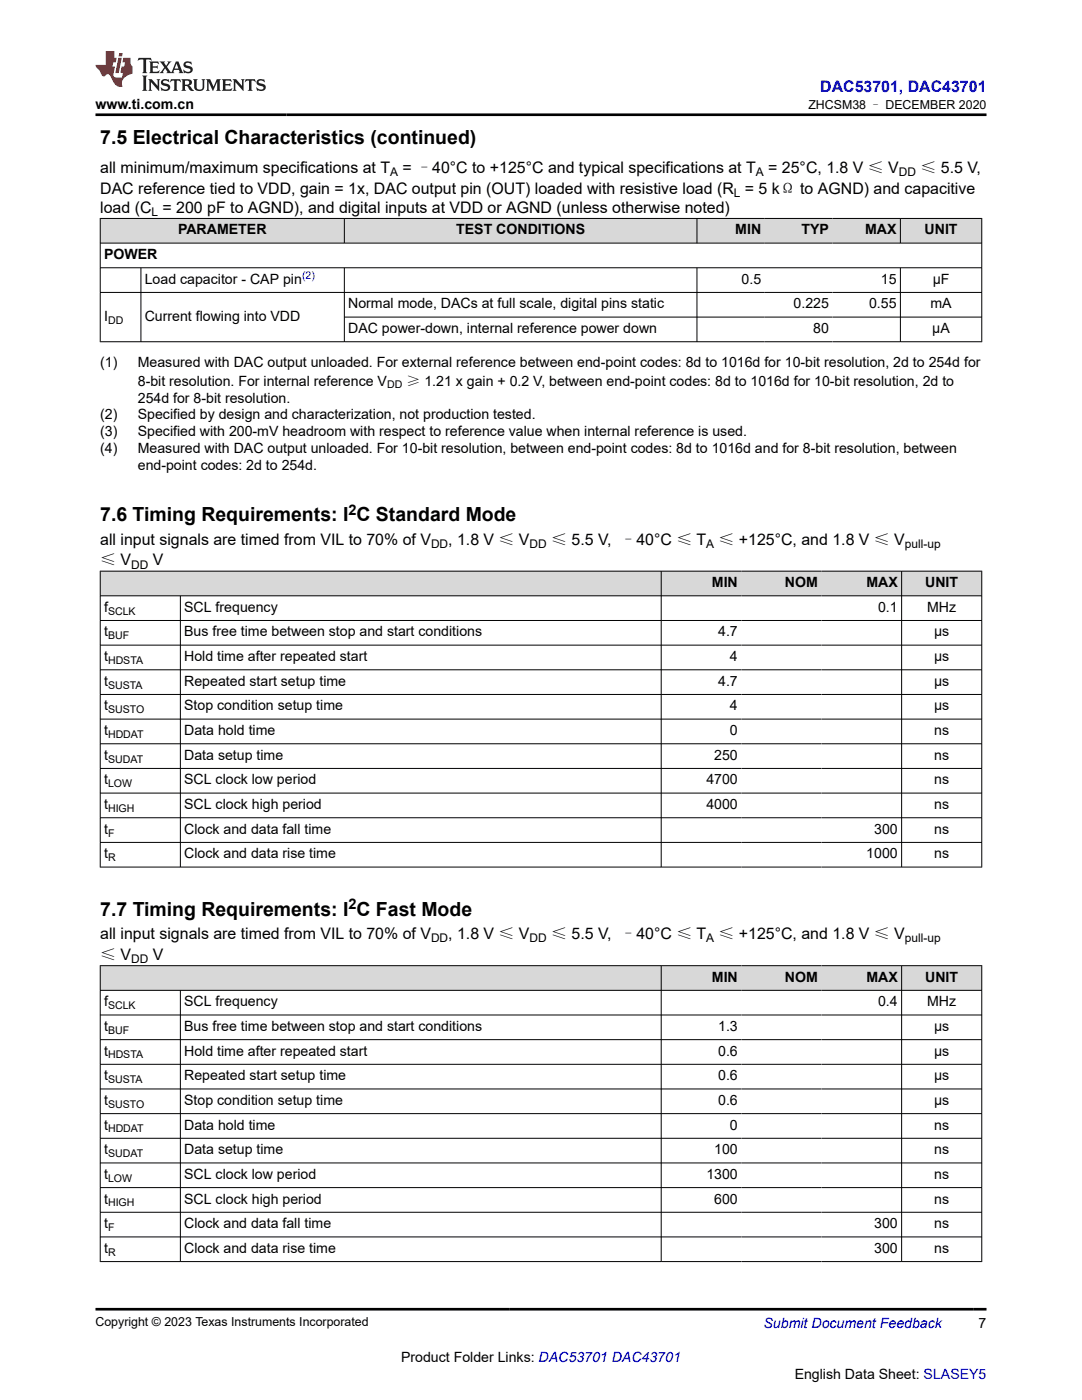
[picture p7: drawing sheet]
<svg xmlns="http://www.w3.org/2000/svg" width="216mm" height="279mm" viewBox="0 0 216 279" stroke-linecap="round" stroke-linejoin="round" font-family="sans-serif">
<defs><g id="words">
<g font-size="3.9">
<text x="20" y="28.7">7.5 Electrical Characteristics (continued)</text>
<text x="20" y="104">7.6 Timing Requirements: I C Standard Mode</text>
<text x="20" y="182.7">7.7 Timing Requirements: I C Fast Mode</text>
</g>
<text font-size="3.2" fill="#00f" x="163.7" y="18.3">DAC53701, DAC43701</text>
<g font-size="3.2">
<text x="20" y="34.5">all minimum/maximum specifications at T</text>
<text x="80.3" y="34.5">= –40°C to +125°C and typical specifications at T</text>
<text x="153.3" y="34.5">= 25°C, 1.8 V ≤ V</text>
<text x="183.7" y="34.5">≤ 5.5 V,</text>
<text x="20" y="38.6">DAC reference tied to VDD, gain = 1x, DAC output pin (OUT) loaded with resistive load (R = 5 kΩ to AGND) and capacitive</text>
<text x="20" y="42.5">load (C = 200 pF to AGND), and digital inputs at VDD or AGND (unless otherwise noted)</text>
<text x="20" y="112.8">≤ V</text>
<text x="20" y="108.7">all input signals are timed from VIL to 70% of V</text>
<text x="30.5" y="112.8">V</text>
<text x="89.4" y="108.7">, 1.8 V ≤ V</text>
<text x="110" y="108.7">≤ 5.5 V, –40°C ≤ T</text>
<text x="143.4" y="108.7">≤ +125°C, and 1.8 V ≤ V</text>
<text x="20" y="191.6">≤ V</text>
<text x="20" y="187.4">all input signals are timed from VIL to 70% of V</text>
<text x="30.5" y="191.6">V</text>
<text x="89.4" y="187.4">, 1.8 V ≤ V</text>
<text x="110" y="187.4">≤ 5.5 V, –40°C ≤ T</text>
<text x="143.4" y="187.4">≤ +125°C, and 1.8 V ≤ V</text>
</g>
<g font-size="2.9">
<text x="69.5" y="102.7">2</text>
<text x="69.5" y="181.4">2</text>
</g>
<g font-size="2.8">
<text x="19" y="21.7">www.ti.com.cn</text>
<text x="35.5" y="46.8">PARAMETER</text>
<text x="91" y="46.8">TEST CONDITIONS</text>
<text x="146.7" y="46.8">MIN</text>
<text x="159.9" y="46.8">TYP</text>
<text x="172.6" y="46.8">MAX</text>
<text x="184.5" y="46.8">UNIT</text>
<text x="20.8" y="51.7">POWER</text>
<text x="28.9" y="56.6">Load capacitor - CAP pin</text>
<text x="148" y="56.6">0.5</text>
<text x="175.8" y="56.6">15</text>
<text x="186.1" y="56.6">µF</text>
<text x="20.8" y="64">I</text>
<text x="28.9" y="64">Current flowing into VDD</text>
<text x="69.5" y="61.6">Normal mode, DACs at full scale, digital pins static</text>
<text x="158.4" y="61.6">0.225</text>
<text x="173.4" y="61.6">0.55</text>
<text x="185.7" y="61.6">mA</text>
<text x="69.5" y="66.5">DAC power-down, internal reference power down</text>
<text x="162.3" y="66.5">80</text>
<text x="186" y="66.5">µA</text>
<text x="20" y="73.3">(1)</text>
<text x="27.5" y="73.3">Measured with DAC output unloaded. For external reference between end-point codes: 8d to 1016d for 10-bit resolution, 2d to 254d for</text>
<text x="27.5" y="76.9">8-bit resolution. For internal reference V</text>
<text x="81.1" y="76.9">≥ 1.21 x gain + 0.2 V, between end-point codes: 8d to 1016d for 10-bit resolution, 2d to</text>
<text x="20" y="83.7">(2)</text>
<text x="27.5" y="80.3">254d for 8-bit resolution.</text>
<text x="27.5" y="83.7">Specified by design and characterization, not production tested.</text>
<text x="20" y="87.1">(3)</text>
<text x="27.5" y="87.1">Specified with 200-mV headroom with respect to reference value when internal reference is used.</text>
<text x="20" y="90.5">(4)</text>
<text x="27.5" y="90.5">Measured with DAC output unloaded. For 10-bit resolution, between end-point codes: 8d to 1016d and for 8-bit resolution, between</text>
<text x="27.5" y="93.9">end-point codes: 2d to 254d.</text>
<text x="142" y="117.2">MIN</text>
<text x="156.6" y="117.2">NOM</text>
<text x="172.9" y="117.2">MAX</text>
<text x="184.6" y="117.2">UNIT</text>
<text x="20.8" y="122.1">f</text>
<text x="36.8" y="122.1">SCL frequency</text>
<text x="175.2" y="122.1">0.1</text>
<text x="185" y="122.1">MHz</text>
<text x="20.8" y="127">t</text>
<text x="20.8" y="131.9">t</text>
<text x="36.8" y="127">Bus free time between stop and start conditions</text>
<text x="36.8" y="131.9">Hold time after repeated start</text>
<text x="143.3" y="127">4.7</text>
<text x="145.7" y="131.9">4</text>
<text x="186.4" y="127">µs</text>
<text x="186.4" y="131.9">µs</text>
<text x="20.8" y="136.9">t</text>
<text x="36.8" y="136.9">Repeated start setup time</text>
<text x="143.3" y="136.9">4.7</text>
<text x="186.4" y="136.9">µs</text>
<text x="20.8" y="141.8">t</text>
<text x="36.8" y="141.8">Stop condition setup time</text>
<text x="145.7" y="141.8">4</text>
<text x="186.4" y="141.8">µs</text>
<text x="20.8" y="146.7">t</text>
<text x="36.8" y="146.7">Data hold time</text>
<text x="145.7" y="146.7">0</text>
<text x="186.4" y="146.7">ns</text>
<text x="20.8" y="151.6">t</text>
<text x="36.8" y="151.6">Data setup time</text>
<text x="142.5" y="151.6">250</text>
<text x="186.4" y="151.6">ns</text>
<text x="20.8" y="156.5">t</text>
<text x="20.8" y="161.5">t</text>
<text x="36.8" y="156.5">SCL clock low period</text>
<text x="36.8" y="161.5">SCL clock high period</text>
<text x="140.9" y="156.5">4700</text>
<text x="140.9" y="161.5">4000</text>
<text x="186.4" y="156.5">ns</text>
<text x="186.4" y="161.5">ns</text>
<text x="20.8" y="166.4">t</text>
<text x="36.8" y="166.4">Clock and data fall time</text>
<text x="174.4" y="166.4">300</text>
<text x="186.4" y="166.4">ns</text>
<text x="20.8" y="171.3">t</text>
<text x="36.8" y="171.3">Clock and data rise time</text>
<text x="172.9" y="171.3">1000</text>
<text x="186.4" y="171.3">ns</text>
<text x="142" y="195.9">MIN</text>
<text x="156.6" y="195.9">NOM</text>
<text x="172.9" y="195.9">MAX</text>
<text x="184.6" y="195.9">UNIT</text>
<text x="20.8" y="200.8">f</text>
<text x="36.8" y="200.8">SCL frequency</text>
<text x="175.2" y="200.8">0.4</text>
<text x="185" y="200.8">MHz</text>
<text x="20.8" y="205.8">t</text>
<text x="36.8" y="205.8">Bus free time between stop and start conditions</text>
<text x="143.3" y="205.8">1.3</text>
<text x="186.4" y="205.8">µs</text>
<text x="20.8" y="210.7">t</text>
<text x="20.8" y="215.6">t</text>
<text x="36.8" y="210.7">Hold time after repeated start</text>
<text x="36.8" y="215.6">Repeated start setup time</text>
<text x="143.3" y="210.7">0.6</text>
<text x="143.3" y="215.6">0.6</text>
<text x="186.4" y="210.7">µs</text>
<text x="186.4" y="215.6">µs</text>
<text x="20.8" y="220.5">t</text>
<text x="36.8" y="220.5">Stop condition setup time</text>
<text x="143.3" y="220.5">0.6</text>
<text x="186.4" y="220.5">µs</text>
<text x="20.8" y="225.4">t</text>
<text x="36.8" y="225.4">Data hold time</text>
<text x="145.7" y="225.4">0</text>
<text x="186.4" y="225.4">ns</text>
<text x="20.8" y="230.4">t</text>
<text x="36.8" y="230.4">Data setup time</text>
<text x="142.5" y="230.4">100</text>
<text x="186.4" y="230.4">ns</text>
<text x="20.8" y="235.3">t</text>
<text x="36.8" y="235.3">SCL clock low period</text>
<text x="140.9" y="235.3">1300</text>
<text x="186.4" y="235.3">ns</text>
<text x="20.8" y="240.2">t</text>
<text x="20.8" y="245.1">t</text>
<text x="36.8" y="240.2">SCL clock high period</text>
<text x="36.8" y="245.1">Clock and data fall time</text>
<text x="142.5" y="240.2">600</text>
<text x="174.4" y="245.1">300</text>
<text x="186.4" y="240.2">ns</text>
<text x="186.4" y="245.1">ns</text>
<text x="20.8" y="250">t</text>
<text x="36.8" y="250">Clock and data rise time</text>
<text x="174.4" y="250">300</text>
<text x="186.4" y="250">ns</text>
<text x="195.3" y="265">7</text>
<text x="80" y="271.9">Product Folder Links: DAC53701 DAC43701</text>
<text x="158.6" y="275.3">English Data Sheet: SLASEY5</text>
</g>
<text font-size="2.8" fill="#00f" x="152.4" y="265">Submit Document Feedback</text>
<g font-size="2.5">
<text x="161.3" y="21.8">ZHCSM38 – DECEMBER 2020</text>
<text x="19" y="264.7">Copyright © 2023 Texas Instruments Incorporated</text>
</g>
<g font-size="2.4">
<text x="77.9" y="35.1">A</text>
<text x="150.8" y="35.1">A</text>
<text x="179.4" y="35.1">DD</text>
<text x="146.4" y="39.3">L</text>
<text x="30.2" y="43.1">L</text>
<text x="26.2" y="113.5">DD</text>
<text x="86" y="109.3">DD</text>
<text x="105.7" y="109.3">DD</text>
<text x="140.9" y="109.3">A</text>
<text x="180.6" y="109.3">pull-up</text>
<text x="86" y="188.1">DD</text>
<text x="105.7" y="188.1">DD</text>
<text x="140.9" y="188.1">A</text>
<text x="180.6" y="188.1">pull-up</text>
<text x="26.2" y="192.2">DD</text>
</g>
<text font-size="2.1" fill="#00f" x="60.3" y="55.7">(2)</text>
<g font-size="2.1">
<text x="21.6" y="64.6">DD</text>
<text x="77.2" y="77.5">DD</text>
<text x="21.6" y="122.7">SCLK</text>
<text x="21.6" y="127.6">BUF</text>
<text x="21.6" y="132.5">HDSTA</text>
<text x="21.6" y="137.4">SUSTA</text>
<text x="21.6" y="142.4">SUSTO</text>
<text x="21.6" y="147.3">HDDAT</text>
<text x="21.6" y="152.2">SUDAT</text>
<text x="21.6" y="157.1">LOW</text>
<text x="21.6" y="162">HIGH</text>
<text x="21.6" y="167">F</text>
<text x="21.6" y="171.9">R</text>
<text x="21.6" y="201.4">SCLK</text>
<text x="21.6" y="206.3">BUF</text>
<text x="21.6" y="211.2">HDSTA</text>
<text x="21.6" y="216.2">SUSTA</text>
<text x="21.6" y="221.1">SUSTO</text>
<text x="21.6" y="226">HDDAT</text>
<text x="21.6" y="230.9">SUDAT</text>
<text x="21.6" y="235.8">LOW</text>
<text x="21.6" y="240.8">HIGH</text>
<text x="21.6" y="245.7">F</text>
<text x="21.6" y="250.6">R</text>
</g>
</g></defs>
<g fill="#d8d8d8">
<path d="M20 43.6h175.9v4.9h-175.9z" fill-rule="evenodd"/>
<path d="M20.1 43.7h48.5v4.8h-48.5z" fill-rule="evenodd"/>
<path d="M68.8 43.7h70.2v4.8h-70.2z" fill-rule="evenodd"/>
<path d="M139.1 43.7h13.5v4.8h-13.5z" fill-rule="evenodd"/>
<path d="M152.6 43.7h13.5v4.8h-13.5z" fill-rule="evenodd"/>
<path d="M166.1 43.7h13.5v4.8h-13.5z" fill-rule="evenodd"/>
<path d="M179.7 43.7h16.1v4.8h-16.1z" fill-rule="evenodd"/>
</g>
<g fill="none" stroke="#000" stroke-width=".2">
<path d="M19.9 43.6h176.1M19.9 48.5h176.1M19.9 53.4h176.1M19.9 58.4h176.1M20 43.5v24.8M28.1 53.4v14.9M68.7 43.5v5.1M68.7 53.4v14.9M139.1 43.5v5.1M139.1 53.4v14.9M179.7 43.5v5.1M179.7 53.4v14.9"/>
<path d="M195.9 43.5v24.8M68.7 63.3h127.3M196 68.2h-176.1"/>
</g>
<g fill="#d8d8d8">
<path d="M20 114h175.9v4.9h-175.9z" fill-rule="evenodd"/>
<path d="M20.1 114h111.8v4.8h-111.8z" fill-rule="evenodd"/>
<path d="M132 114h15.9v4.8h-15.9z" fill-rule="evenodd"/>
<path d="M147.9 114h16v4.8h-16z" fill-rule="evenodd"/>
<path d="M163.9 114h15.9v4.8h-15.9z" fill-rule="evenodd"/>
<path d="M180 114h15.8v4.8h-15.8z" fill-rule="evenodd"/>
</g>
<g fill="none" stroke="#000" stroke-width=".2">
<path d="M19.9 114h176.1M19.9 118.9h176.1M20 113.9v59.2M36 118.9v54.2M131.9 113.9v59.2M179.9 113.9v59.2M195.9 113.9v59.2M19.9 123.8h176.1M19.9 128.8h176.1M19.9 133.7h176.1M19.9 138.6h176.1M19.9 143.5h176.1"/>
<path d="M19.9 148.4h176.1M19.9 153.4h176.1M19.9 158.3h176.1M19.9 163.2h176.1M19.9 168.1h176.1M19.9 173h176.1"/>
</g>
<g fill="#d8d8d8">
<path d="M20 192.7h175.9v4.9h-175.9z" fill-rule="evenodd"/>
<path d="M20.1 192.8h111.8v4.8h-111.8z" fill-rule="evenodd"/>
<path d="M132 192.8h15.9v4.8h-15.9z" fill-rule="evenodd"/>
<path d="M147.9 192.8h16v4.8h-16z" fill-rule="evenodd"/>
<path d="M163.9 192.8h15.9v4.8h-15.9z" fill-rule="evenodd"/>
<path d="M180 192.8h15.8v4.8h-15.8z" fill-rule="evenodd"/>
</g>
<g fill="none" stroke="#000" stroke-width=".2">
<path d="M19.9 192.7h176.1M19.9 197.6h176.1M20 192.7v59.1M36 197.6v54.2M131.9 192.7v59.1M179.9 192.7v59.1M195.9 192.7v59.1M19.9 202.6h176.1M19.9 207.5h176.1M19.9 212.4h176.1M19.9 217.3h176.1M19.9 222.2h176.1"/>
<path d="M19.9 227.2h176.1M19.9 232.1h176.1M19.9 237h176.1M19.9 241.9h176.1M19.9 246.9h176.1M19.9 251.8h176.1"/>
</g>
<path d="M27.7 11.6l-.2 .5 .5-.2h.6v.1v2.2l-.2 .4h1l-.2-.4v-2.2v-.1h.5l.5 .2-.1-.5zM29.8 12.3l.2 .4v1.5l-.2 .4h1.9l.1-.6a1.08 1.08 0 0 1-1.3 .2v-.7h.6l.4 .2v-.7l-.4 .2h-.6v-.5l.2-.2a1 1 0 0 1 1 .3l-.1-.5zM31.8 12.3l1 1.1-1 1.2h.9l-.2-.2 .4-.8 .5 .8-.2 .2h1.6l-.2-.2 .1-.5h1l.1 .5-.1 .2h.9l-.2-.3-.8-2h-.5l-1 2.2-.8-1.1 .9-1.1h-.8l.2 .2-.5 .6-.3-.6 .1-.2zM35.2 12.7l.4 1h-.8zM36.8 12.4a.65 .65 0 0 0-.2 .7 .65 .65 0 0 0 .6 .5l.7 .1 .1 .3a.79 .79 0 0 1-.7 .4 .79 .79 0 0 1-.7-.5l.1 .7 .2-.1a.93 .93 0 0 0 1.1 .1 .93 .93 0 0 0 .4-1 1.46 1.46 0 0 0-1.2-.6l-.1-.3a1.09 1.09 0 0 1 1.2 .2l-.2-.6-.1 .1-.6-.2zM28.4 15.1l.2 .4v2.2l-.2 .4h1l-.2-.4v-2.2l.2-.4zM29.6 15.8l.2 .4v1.5l-.2 .4h.8l-.3-.4v-1.3l1.7 1.8v-2l.2-.4h-.8l.2 .2 .1 1.1-1.2-1.3zM32.3 15.9a.65 .65 0 0 0-.2 .8 .65 .65 0 0 0 .7 .4l.6 .2 .1 .2a.79 .79 0 0 1-.7 .4 .79 .79 0 0 1-.7-.5l.1 .7 .2-.1a.93 .93 0 0 0 1.1 .1 .93 .93 0 0 0 .4-.9 1.46 1.46 0 0 0-1.2-.6l-.1-.4a1.09 1.09 0 0 1 1.2 .2l-.2-.6-.1 .1-.6-.1zM34.1 15.8l-.1 .6a.63 .63 0 0 1 .7-.3l.1 1.6-.3 .4h1l-.2-.4v-1.6a.66 .66 0 0 1 .8 .3l-.1-.6zM36.2 15.8l.2 .4v1.5l-.2 .4h.9l-.2-.2v-.7h.5l.1 .2a.79 .79 0 0 0 1.2 .6l-1-.9a.61 .61 0 0 0 .6-.6 .61 .61 0 0 0-.5-.7zM36.9 16.1h.2a.47 .47 0 0 1 .5 .1 .47 .47 0 0 1 .1 .5l-.2 .1-.6 .1zM38.5 15.8l.2 .2a2.27 2.27 0 0 0 .4 2 1.04 1.04 0 0 0 1.7-.7v-1.3l.2-.2h-.8l.2 .4v1.1a.6 .6 0 0 1-.6 .6 .6 .6 0 0 1-.6-.6v-1.1l.3-.4zM41.1 15.8l.2 .4v1.5l-.2 .4h.7l-.2-.4v-1.4l.9 1.9 .8-1.9v1.4l-.2 .4h1l-.3-.4v-1.5l.3-.4h-.8l-.7 1.5-.7-1.5zM44.3 15.8l.2 .4v1.5l-.2 .4h1.9l.1-.6a1.09 1.09 0 0 1-1.3 .2v-.7h.6l.4 .2v-.6l-.4 .2h-.6v-.6l.2-.1a1.01 1.01 0 0 1 1 .3l-.1-.6zM46.4 15.8l.3 .4v1.5l-.3 .4h.8l-.2-.4v-1.3l1.6 1.8v-2l.2-.4h-.7l.2 .2v1.1l-1.2-1.3zM49 15.8l-.1 .6a.63 .63 0 0 1 .8-.3v1.6l-.3 .4h1l-.2-.4v-1.6a.66 .66 0 0 1 .8 .3l-.1-.6zM51.4 15.9a.65 .65 0 0 0-.2 .8 .65 .65 0 0 0 .6 .4l.6 .2 .2 .2a.79 .79 0 0 1-.8 .4 .79 .79 0 0 1-.6-.5l.1 .7 .2-.1a.93 .93 0 0 0 1 .1 .93 .93 0 0 0 .5-.9 1.46 1.46 0 0 0-1.3-.6l-.1-.4a1.09 1.09 0 0 1 1.3 .2l-.2-.6-.2 .1-.5-.1z" fill="#231f20"/>
<path d="M21.1 10.2v2.8h-2.1l.1 .3 .9 1a.95 .95 0 0 0 .9 .9 .59 .59 0 0 1 .6-.4 .59 .59 0 0 1 .5 .4l.4 .7a1.59 1.59 0 0 0 2.1 1.4 1.61 1.61 0 0 1 1-2.3l1-.3-.1-1.5a1.59 1.59 0 0 1-.4-1.7h-1.4l-.2 .9h.5l-.1 .9h-.5l-.2 1v.2l.4 .1-.2 .9h-.6a.73 .73 0 0 1-1.1-.7l.3-1.5h-.5l.2-.9h.5l.2-.9h-.5v-1.3zM23.6 11.5l-.6 3.1h.7l.6-3.1zM23.8 10.6l-.1 .6h.7l.1-.6z" fill="#ed1c24"/>
<path d="M19 22.9h177.8M19 261.3h177.8" fill="none" stroke="#000" stroke-width=".53"/>
<use href="#words"/>
</svg>
